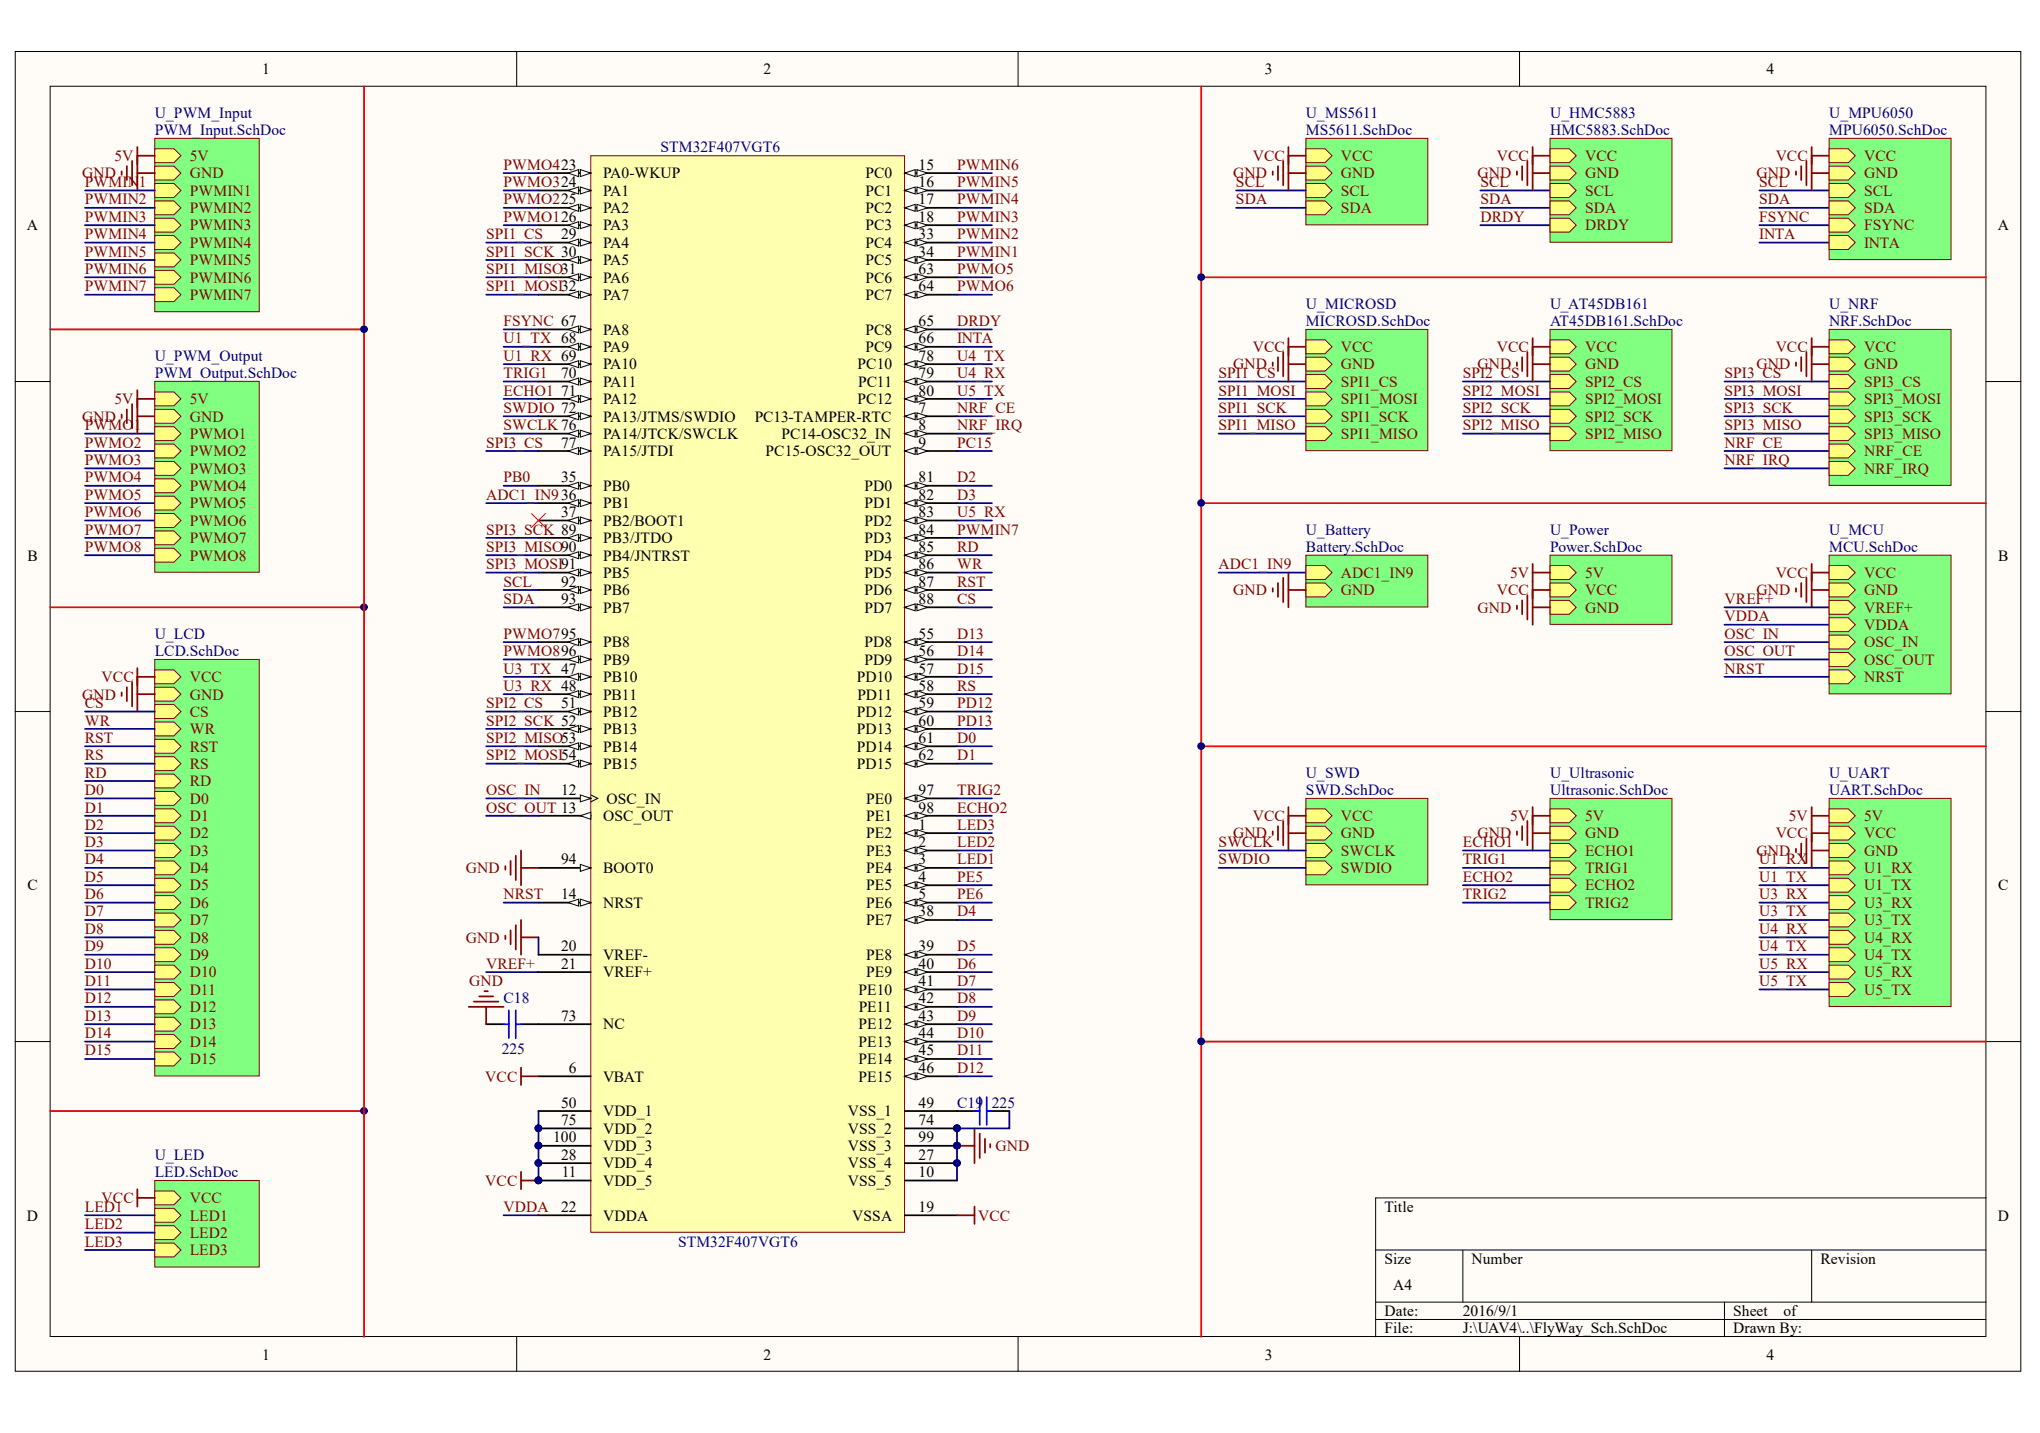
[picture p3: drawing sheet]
<svg xmlns="http://www.w3.org/2000/svg" width="288mm" height="202mm" viewBox="0 0 288 202" stroke-linecap="round" stroke-linejoin="round" font-family="sans-serif">
<defs><g id="words">
<g font-size="2.2">
<text x="37" y="10.5">1</text>
<text x="107.7" y="10.5">2</text>
<text x="178.5" y="10.5">3</text>
<text x="249.3" y="10.5">4</text>
<text x="129.6" y="23.9">15</text>
<text x="85.1" y="25.2">PA0-WKUP</text>
<text x="85.1" y="27.6">PA1</text>
<text x="122.1" y="25.2">PC0</text>
<text x="122.1" y="27.6">PC1</text>
<text x="129.6" y="26.4">16</text>
<text x="129.6" y="28.8">17</text>
<text x="3.8" y="32.5">A</text>
<text x="79.2" y="33.7">29</text>
<text x="85.1" y="30.1">PA2</text>
<text x="85.1" y="32.5">PA3</text>
<text x="85.1" y="34.9">PA4</text>
<text x="122.1" y="30.1">PC2</text>
<text x="122.1" y="32.5">PC3</text>
<text x="122.1" y="34.9">PC4</text>
<text x="129.6" y="31.3">18</text>
<text x="129.6" y="33.7">33</text>
<text x="281.9" y="32.5">A</text>
<text x="85.1" y="37.4">PA5</text>
<text x="85.1" y="39.9">PA6</text>
<text x="122.1" y="37.4">PC5</text>
<text x="122.1" y="39.9">PC6</text>
<text x="129.6" y="36.2">34</text>
<text x="129.6" y="38.7">63</text>
<text x="129.6" y="41.1">64</text>
<text x="85.1" y="42.3">PA7</text>
<text x="85.1" y="47.2">PA8</text>
<text x="122.1" y="42.3">PC7</text>
<text x="122.1" y="47.2">PC8</text>
<text x="129.6" y="46">65</text>
<text x="79.2" y="53.3">70</text>
<text x="85.1" y="49.7">PA9</text>
<text x="85.1" y="52.1">PA10</text>
<text x="121" y="52.1">PC10</text>
<text x="122.1" y="49.7">PC9</text>
<text x="129.6" y="48.4">66</text>
<text x="129.6" y="50.9">78</text>
<text x="129.6" y="53.3">79</text>
<text x="79.2" y="55.8">71</text>
<text x="85.1" y="54.5">PA11</text>
<text x="85.1" y="57">PA12</text>
<text x="85.1" y="59.5">PA13/JTMS/SWDIO</text>
<text x="106.5" y="59.5">PC13-TAMPER-RTC</text>
<text x="121" y="57">PC12</text>
<text x="121.1" y="54.5">PC11</text>
<text x="129.6" y="55.8">80</text>
<text x="129.6" y="58.3">7</text>
<text x="79.2" y="63.1">77</text>
<text x="85.1" y="61.9">PA14/JTCK/SWCLK</text>
<text x="85.1" y="64.4">PA15/JTDI</text>
<text x="108" y="64.4">PC15-OSC32_OUT</text>
<text x="110.3" y="61.9">PC14-OSC32_IN</text>
<text x="129.6" y="60.7">8</text>
<text x="129.6" y="63.1">9</text>
<text x="79.2" y="68">35</text>
<text x="85.1" y="69.3">PB0</text>
<text x="85.1" y="71.7">PB1</text>
<text x="122" y="69.3">PD0</text>
<text x="122" y="71.7">PD1</text>
<text x="129.6" y="68">81</text>
<text x="129.6" y="70.5">82</text>
<text x="79.2" y="72.9">37</text>
<text x="85.1" y="74.1">PB2/BOOT1</text>
<text x="85.1" y="76.6">PB3/JTDO</text>
<text x="122" y="74.1">PD2</text>
<text x="122" y="76.6">PD3</text>
<text x="129.6" y="72.9">83</text>
<text x="129.6" y="75.4">84</text>
<text x="129.6" y="77.9">85</text>
<text x="3.9" y="79.1">B</text>
<text x="79.2" y="82.7">92</text>
<text x="85.1" y="79.1">PB4/JNTRST</text>
<text x="85.1" y="81.5">PB5</text>
<text x="85.1" y="84">PB6</text>
<text x="122" y="79.1">PD4</text>
<text x="122" y="81.5">PD5</text>
<text x="122" y="84">PD6</text>
<text x="129.6" y="80.3">86</text>
<text x="129.6" y="82.7">87</text>
<text x="282" y="79.1">B</text>
<text x="79.2" y="85.2">93</text>
<text x="85.1" y="86.4">PB7</text>
<text x="122" y="86.4">PD7</text>
<text x="129.6" y="85.2">88</text>
<text x="85.1" y="91.3">PB8</text>
<text x="85.1" y="93.8">PB9</text>
<text x="122" y="91.3">PD8</text>
<text x="122" y="93.8">PD9</text>
<text x="129.6" y="90.1">55</text>
<text x="129.6" y="92.5">56</text>
<text x="129.6" y="95">57</text>
<text x="79.2" y="99.9">51</text>
<text x="85.1" y="96.2">PB10</text>
<text x="85.1" y="98.7">PB11</text>
<text x="85.1" y="101.1">PB12</text>
<text x="120.9" y="96.2">PD10</text>
<text x="120.9" y="101.1">PD12</text>
<text x="121" y="98.7">PD11</text>
<text x="129.6" y="97.5">58</text>
<text x="129.6" y="99.9">59</text>
<text x="85.1" y="103.6">PB13</text>
<text x="85.1" y="106">PB14</text>
<text x="120.9" y="103.6">PD13</text>
<text x="120.9" y="106">PD14</text>
<text x="129.6" y="102.3">60</text>
<text x="129.6" y="104.8">61</text>
<text x="129.6" y="107.2">62</text>
<text x="79.2" y="112.1">12</text>
<text x="85.1" y="108.5">PB15</text>
<text x="85.6" y="113.4">OSC_IN</text>
<text x="120.9" y="108.5">PD15</text>
<text x="122.2" y="113.4">PE0</text>
<text x="129.6" y="112.1">97</text>
<text x="85.1" y="115.8">OSC_OUT</text>
<text x="122.2" y="115.8">PE1</text>
<text x="122.2" y="118.3">PE2</text>
<text x="129.6" y="114.6">98</text>
<text x="129.6" y="117.1">1</text>
<text x="129.6" y="119.5">2</text>
<text x="3.9" y="125.6">C</text>
<text x="79.2" y="121.9">94</text>
<text x="85.1" y="123.2">BOOT0</text>
<text x="122.2" y="120.7">PE3</text>
<text x="122.2" y="123.2">PE4</text>
<text x="122.2" y="125.6">PE5</text>
<text x="129.6" y="121.9">3</text>
<text x="129.6" y="124.4">4</text>
<text x="282" y="125.6">C</text>
<text x="79.2" y="126.8">14</text>
<text x="85.1" y="128.1">NRST</text>
<text x="122.2" y="128.1">PE6</text>
<text x="122.2" y="130.5">PE7</text>
<text x="129.6" y="126.8">5</text>
<text x="129.6" y="129.3">38</text>
<text x="79.2" y="134.2">20</text>
<text x="79.2" y="136.7">21</text>
<text x="85.1" y="135.4">VREF-</text>
<text x="85.1" y="137.9">VREF+</text>
<text x="122.2" y="135.4">PE8</text>
<text x="122.2" y="137.9">PE9</text>
<text x="129.6" y="134.2">39</text>
<text x="129.6" y="136.7">40</text>
<text x="79.2" y="144">73</text>
<text x="121.2" y="140.3">PE10</text>
<text x="121.2" y="142.8">PE11</text>
<text x="129.6" y="139.1">41</text>
<text x="129.6" y="141.5">42</text>
<text x="129.6" y="144">43</text>
<text x="85.1" y="145.2">NC</text>
<text x="121.2" y="145.2">PE12</text>
<text x="121.2" y="147.7">PE13</text>
<text x="129.6" y="146.4">44</text>
<text x="129.6" y="148.9">45</text>
<text x="80.3" y="151.3">6</text>
<text x="85.1" y="152.6">VBAT</text>
<text x="121.2" y="150.1">PE14</text>
<text x="121.2" y="152.6">PE15</text>
<text x="129.6" y="151.3">46</text>
<text x="78.1" y="161.1">100</text>
<text x="79.2" y="156.3">50</text>
<text x="79.2" y="158.7">75</text>
<text x="85.1" y="157.5">VDD_1</text>
<text x="85.1" y="159.9">VDD_2</text>
<text x="119.6" y="157.5">VSS_1</text>
<text x="119.6" y="159.9">VSS_2</text>
<text x="129.6" y="156.3">49</text>
<text x="129.6" y="158.7">74</text>
<text x="129.6" y="161.1">99</text>
<text x="79.2" y="163.6">28</text>
<text x="79.3" y="166">11</text>
<text x="85.1" y="162.4">VDD_3</text>
<text x="85.1" y="164.8">VDD_4</text>
<text x="85.1" y="167.3">VDD_5</text>
<text x="119.6" y="162.4">VSS_3</text>
<text x="119.6" y="164.8">VSS_4</text>
<text x="119.6" y="167.3">VSS_5</text>
<text x="129.6" y="163.6">27</text>
<text x="129.6" y="166">10</text>
<text x="3.8" y="172.2">D</text>
<text x="79.2" y="171">22</text>
<text x="85.1" y="172.2">VDDA</text>
<text x="120.3" y="172.2">VSSA</text>
<text x="129.6" y="171">19</text>
<text x="195.4" y="171">Title</text>
<text x="281.9" y="172.2">D</text>
<text x="195.4" y="178.3">Size</text>
<text x="207.6" y="178.3">Number</text>
<text x="256.9" y="178.3">Revision</text>
<text x="195.4" y="185.6">Date:</text>
<text x="196.6" y="182">A4</text>
<text x="206.4" y="185.6">2016/9/1</text>
<text x="244.6" y="185.6">Sheet</text>
<text x="251.7" y="185.6">of</text>
<text x="37" y="191.8">1</text>
<text x="107.7" y="191.8">2</text>
<text x="178.5" y="191.8">3</text>
<text x="195.4" y="188.1">File:</text>
<text x="206.4" y="188.1">J:\UAV4\..\FlyWay_Sch.SchDoc</text>
<text x="244.6" y="188.1">Drawn By:</text>
<text x="249.3" y="191.8">4</text>
</g>
<g font-size="2.2" fill="#000080">
<text x="21.8" y="16.6">U_PWM_Input</text>
<text x="184.3" y="16.6">U_MS5611</text>
<text x="218.7" y="16.6">U_HMC5883</text>
<text x="258.1" y="16.6">U_MPU6050</text>
<text x="21.8" y="19.1">PWM_Input.SchDoc</text>
<text x="93.2" y="21.5">STM32F407VGT6</text>
<text x="184.3" y="19.1">MS5611.SchDoc</text>
<text x="218.7" y="19.1">HMC5883.SchDoc</text>
<text x="258.1" y="19.1">MPU6050.SchDoc</text>
<text x="184.3" y="43.5">U_MICROSD</text>
<text x="184.3" y="46">MICROSD.SchDoc</text>
<text x="218.7" y="43.5">U_AT45DB161</text>
<text x="218.7" y="46">AT45DB161.SchDoc</text>
<text x="258.1" y="43.5">U_NRF</text>
<text x="258.1" y="46">NRF.SchDoc</text>
<text x="21.8" y="50.9">U_PWM_Output</text>
<text x="21.8" y="53.3">PWM_Output.SchDoc</text>
<text x="184.3" y="75.4">U_Battery</text>
<text x="184.3" y="77.9">Battery.SchDoc</text>
<text x="218.7" y="75.4">U_Power</text>
<text x="218.7" y="77.9">Power.SchDoc</text>
<text x="258.1" y="75.4">U_MCU</text>
<text x="258.1" y="77.9">MCU.SchDoc</text>
<text x="21.8" y="90.1">U_LCD</text>
<text x="21.8" y="92.5">LCD.SchDoc</text>
<text x="184.3" y="109.7">U_SWD</text>
<text x="184.3" y="112.1">SWD.SchDoc</text>
<text x="218.7" y="109.7">U_Ultrasonic</text>
<text x="218.7" y="112.1">Ultrasonic.SchDoc</text>
<text x="258.1" y="109.7">U_UART</text>
<text x="258.1" y="112.1">UART.SchDoc</text>
<text x="71.1" y="141.5">C18</text>
<text x="70.8" y="148.7">225</text>
<text x="135.1" y="156.3">C19</text>
<text x="140" y="156.3">225</text>
<text x="21.8" y="163.6">U_LED</text>
<text x="21.8" y="166">LED.SchDoc</text>
<text x="95.7" y="175.9">STM32F407VGT6</text>
</g>
<g font-size="2.2" fill="#800000">
<text x="16.2" y="22.7">5V</text>
<text x="26.8" y="22.7">5V</text>
<text x="71.1" y="23.9">PWMO423</text>
<text x="135.1" y="23.9">PWMIN6</text>
<text x="176.8" y="22.7">VCC</text>
<text x="189.2" y="22.7">VCC</text>
<text x="211.2" y="22.7">VCC</text>
<text x="223.7" y="22.7">VCC</text>
<text x="250.6" y="22.7">VCC</text>
<text x="263" y="22.7">VCC</text>
<text x="11.6" y="25.2">GND</text>
<text x="12" y="26.4">PWMIN1</text>
<text x="12" y="28.8">PWMIN2</text>
<text x="26.8" y="25.2">GND</text>
<text x="26.8" y="27.6">PWMIN1</text>
<text x="71.1" y="26.4">PWMO324</text>
<text x="71.1" y="28.8">PWMO225</text>
<text x="135.1" y="26.4">PWMIN5</text>
<text x="135.1" y="28.8">PWMIN4</text>
<text x="174" y="25.2">GND</text>
<text x="174.4" y="26.4">SCL</text>
<text x="174.4" y="28.8">SDA</text>
<text x="189.2" y="25.2">GND</text>
<text x="189.2" y="27.6">SCL</text>
<text x="208.5" y="25.2">GND</text>
<text x="208.9" y="26.4">SCL</text>
<text x="208.9" y="28.8">SDA</text>
<text x="223.7" y="25.2">GND</text>
<text x="223.7" y="27.6">SCL</text>
<text x="247.9" y="25.2">GND</text>
<text x="248.2" y="26.4">SCL</text>
<text x="248.2" y="28.8">SDA</text>
<text x="263" y="25.2">GND</text>
<text x="263" y="27.6">SCL</text>
<text x="12" y="31.3">PWMIN3</text>
<text x="12" y="33.7">PWMIN4</text>
<text x="26.8" y="30.1">PWMIN2</text>
<text x="26.8" y="32.5">PWMIN3</text>
<text x="26.8" y="34.9">PWMIN4</text>
<text x="68.6" y="33.7">SPI1_CS</text>
<text x="71.1" y="31.3">PWMO126</text>
<text x="135.1" y="31.3">PWMIN3</text>
<text x="135.1" y="33.7">PWMIN2</text>
<text x="189.2" y="30.1">SDA</text>
<text x="208.9" y="31.3">DRDY</text>
<text x="223.7" y="30.1">SDA</text>
<text x="223.7" y="32.5">DRDY</text>
<text x="248.2" y="31.3">FSYNC</text>
<text x="248.2" y="33.7">INTA</text>
<text x="263" y="30.1">SDA</text>
<text x="263" y="32.5">FSYNC</text>
<text x="263" y="34.9">INTA</text>
<text x="12" y="36.2">PWMIN5</text>
<text x="12" y="38.7">PWMIN6</text>
<text x="12" y="41.1">PWMIN7</text>
<text x="26.8" y="37.4">PWMIN5</text>
<text x="26.8" y="39.9">PWMIN6</text>
<text x="68.6" y="36.2">SPI1_SCK 30</text>
<text x="68.6" y="38.7">SPI1_MISO31</text>
<text x="68.6" y="41.1">SPI1_MOSI32</text>
<text x="135.1" y="36.2">PWMIN1</text>
<text x="135.1" y="38.7">PWMO5</text>
<text x="135.1" y="41.1">PWMO6</text>
<text x="26.8" y="42.3">PWMIN7</text>
<text x="71.1" y="46">FSYNC 67</text>
<text x="135.1" y="46">DRDY</text>
<text x="71.1" y="48.4">U1_TX 68</text>
<text x="71.1" y="50.9">U1_RX 69</text>
<text x="71.1" y="53.3">TRIG1</text>
<text x="135.1" y="48.4">INTA</text>
<text x="135.1" y="50.9">U4_TX</text>
<text x="135.1" y="53.3">U4_RX</text>
<text x="172" y="53.3">SPI1_CS</text>
<text x="174" y="52.1">GND</text>
<text x="176.8" y="49.7">VCC</text>
<text x="189.2" y="49.7">VCC</text>
<text x="189.2" y="52.1">GND</text>
<text x="206.4" y="53.3">SPI2_CS</text>
<text x="208.5" y="52.1">GND</text>
<text x="211.2" y="49.7">VCC</text>
<text x="223.7" y="49.7">VCC</text>
<text x="223.7" y="52.1">GND</text>
<text x="243.4" y="53.3">SPI3_CS</text>
<text x="247.9" y="52.1">GND</text>
<text x="250.6" y="49.7">VCC</text>
<text x="263" y="49.7">VCC</text>
<text x="263" y="52.1">GND</text>
<text x="11.6" y="59.5">GND</text>
<text x="16.2" y="57">5V</text>
<text x="26.8" y="57">5V</text>
<text x="26.8" y="59.5">GND</text>
<text x="71.1" y="55.8">ECHO1</text>
<text x="71.1" y="58.3">SWDIO 72</text>
<text x="135.1" y="55.8">U5_TX</text>
<text x="135.1" y="58.3">NRF_CE</text>
<text x="172" y="55.8">SPI1_MOSI</text>
<text x="172" y="58.3">SPI1_SCK</text>
<text x="189.2" y="54.5">SPI1_CS</text>
<text x="189.2" y="57">SPI1_MOSI</text>
<text x="189.2" y="59.5">SPI1_SCK</text>
<text x="206.4" y="55.8">SPI2_MOSI</text>
<text x="206.4" y="58.3">SPI2_SCK</text>
<text x="223.7" y="54.5">SPI2_CS</text>
<text x="223.7" y="57">SPI2_MOSI</text>
<text x="223.7" y="59.5">SPI2_SCK</text>
<text x="243.4" y="55.8">SPI3_MOSI</text>
<text x="243.4" y="58.3">SPI3_SCK</text>
<text x="263" y="54.5">SPI3_CS</text>
<text x="263" y="57">SPI3_MOSI</text>
<text x="263" y="59.5">SPI3_SCK</text>
<text x="12" y="60.7">PWMO1</text>
<text x="12" y="63.1">PWMO2</text>
<text x="12" y="65.6">PWMO3</text>
<text x="26.8" y="61.9">PWMO1</text>
<text x="26.8" y="64.4">PWMO2</text>
<text x="68.6" y="63.1">SPI3_CS</text>
<text x="71.1" y="60.7">SWCLK 76</text>
<text x="135.1" y="60.7">NRF_IRQ</text>
<text x="135.1" y="63.1">PC15</text>
<text x="172" y="60.7">SPI1_MISO</text>
<text x="189.2" y="61.9">SPI1_MISO</text>
<text x="206.4" y="60.7">SPI2_MISO</text>
<text x="223.7" y="61.9">SPI2_MISO</text>
<text x="243.4" y="60.7">SPI3_MISO</text>
<text x="243.4" y="63.1">NRF_CE</text>
<text x="243.4" y="65.6">NRF_IRQ</text>
<text x="263" y="61.9">SPI3_MISO</text>
<text x="263" y="64.4">NRF_CE</text>
<text x="12" y="68">PWMO4</text>
<text x="12" y="70.5">PWMO5</text>
<text x="26.8" y="66.8">PWMO3</text>
<text x="26.8" y="69.3">PWMO4</text>
<text x="26.8" y="71.7">PWMO5</text>
<text x="68.6" y="70.5">ADC1_IN936</text>
<text x="71.1" y="68">PB0</text>
<text x="135.1" y="70.5">D3</text>
<text x="135.1" y="68">D2</text>
<text x="263" y="66.8">NRF_IRQ</text>
<text x="12" y="72.9">PWMO6</text>
<text x="12" y="75.4">PWMO7</text>
<text x="12" y="77.9">PWMO8</text>
<text x="26.8" y="74.1">PWMO6</text>
<text x="26.8" y="76.6">PWMO7</text>
<text x="68.6" y="75.4">SPI3_SCK 89</text>
<text x="68.6" y="77.9">SPI3_MISO90</text>
<text x="135.1" y="77.9">RD</text>
<text x="135.1" y="75.4">PWMIN7</text>
<text x="135.1" y="72.9">U5_RX</text>
<text x="26.8" y="79.1">PWMO8</text>
<text x="68.6" y="80.3">SPI3_MOSI91</text>
<text x="71.1" y="82.7">SCL</text>
<text x="135.1" y="82.7">RST</text>
<text x="135.1" y="80.3">WR</text>
<text x="172" y="80.3">ADC1_IN9</text>
<text x="174" y="84">GND</text>
<text x="189.2" y="81.5">ADC1_IN9</text>
<text x="189.2" y="84">GND</text>
<text x="211.2" y="84">VCC</text>
<text x="213.1" y="81.5">5V</text>
<text x="223.7" y="81.5">5V</text>
<text x="223.7" y="84">VCC</text>
<text x="247.9" y="84">GND</text>
<text x="250.6" y="81.5">VCC</text>
<text x="263" y="81.5">VCC</text>
<text x="263" y="84">GND</text>
<text x="71.1" y="85.2">SDA</text>
<text x="135.1" y="85.2">CS</text>
<text x="208.5" y="86.4">GND</text>
<text x="223.7" y="86.4">GND</text>
<text x="243.4" y="85.2">VREF+</text>
<text x="243.4" y="87.6">VDDA</text>
<text x="263" y="86.4">VREF+</text>
<text x="263" y="88.9">VDDA</text>
<text x="71.1" y="90.1">PWMO795</text>
<text x="71.1" y="95">U3_TX 47</text>
<text x="71.1" y="92.5">PWMO896</text>
<text x="135.1" y="95">D15</text>
<text x="135.1" y="92.5">D14</text>
<text x="135.1" y="90.1">D13</text>
<text x="243.4" y="90.1">OSC_IN</text>
<text x="243.4" y="92.5">OSC_OUT</text>
<text x="243.4" y="95">NRST</text>
<text x="263" y="91.3">OSC_IN</text>
<text x="263" y="93.8">OSC_OUT</text>
<text x="11.6" y="98.7">GND</text>
<text x="12" y="99.9">CS</text>
<text x="14.3" y="96.2">VCC</text>
<text x="26.8" y="96.2">VCC</text>
<text x="26.8" y="98.7">GND</text>
<text x="26.8" y="101.1">CS</text>
<text x="68.6" y="99.9">SPI2_CS</text>
<text x="71.1" y="97.5">U3_RX 48</text>
<text x="135.1" y="99.9">PD12</text>
<text x="135.1" y="97.5">RS</text>
<text x="263" y="96.2">NRST</text>
<text x="12" y="102.3">WR</text>
<text x="12" y="104.8">RST</text>
<text x="12" y="107.2">RS</text>
<text x="26.8" y="103.6">WR</text>
<text x="26.8" y="106">RST</text>
<text x="68.6" y="107.2">SPI2_MOSI54</text>
<text x="68.6" y="104.8">SPI2_MISO53</text>
<text x="68.6" y="102.3">SPI2_SCK 52</text>
<text x="135.1" y="107.2">D1</text>
<text x="135.1" y="104.8">D0</text>
<text x="135.1" y="102.3">PD13</text>
<text x="12" y="109.7">RD</text>
<text x="12" y="112.1">D0</text>
<text x="26.8" y="108.5">RS</text>
<text x="26.8" y="110.9">RD</text>
<text x="26.8" y="113.4">D0</text>
<text x="68.6" y="112.1">OSC_IN</text>
<text x="135.1" y="112.1">TRIG2</text>
<text x="12" y="114.6">D1</text>
<text x="12" y="117.1">D2</text>
<text x="12" y="119.5">D3</text>
<text x="26.8" y="115.8">D1</text>
<text x="26.8" y="118.3">D2</text>
<text x="68.6" y="114.6">OSC_OUT 13</text>
<text x="135.1" y="119.5">LED2</text>
<text x="135.1" y="117.1">LED3</text>
<text x="135.1" y="114.6">ECHO2</text>
<text x="172" y="119.5">SWCLK</text>
<text x="174" y="118.3">GND</text>
<text x="176.8" y="115.8">VCC</text>
<text x="189.2" y="115.8">VCC</text>
<text x="189.2" y="118.3">GND</text>
<text x="206.4" y="119.5">ECHO1</text>
<text x="208.5" y="118.3">GND</text>
<text x="213.1" y="115.8">5V</text>
<text x="223.7" y="115.8">5V</text>
<text x="223.7" y="118.3">GND</text>
<text x="250.6" y="118.3">VCC</text>
<text x="252.4" y="115.8">5V</text>
<text x="263" y="115.8">5V</text>
<text x="263" y="118.3">VCC</text>
<text x="12" y="121.9">D4</text>
<text x="12" y="124.4">D5</text>
<text x="26.8" y="120.7">D3</text>
<text x="26.8" y="123.2">D4</text>
<text x="26.8" y="125.6">D5</text>
<text x="65.7" y="123.2">GND</text>
<text x="135.1" y="124.4">PE5</text>
<text x="135.1" y="121.9">LED1</text>
<text x="172" y="121.9">SWDIO</text>
<text x="189.2" y="120.7">SWCLK</text>
<text x="189.2" y="123.2">SWDIO</text>
<text x="206.4" y="121.9">TRIG1</text>
<text x="206.4" y="124.4">ECHO2</text>
<text x="223.7" y="120.7">ECHO1</text>
<text x="223.7" y="123.2">TRIG1</text>
<text x="223.7" y="125.6">ECHO2</text>
<text x="247.9" y="120.7">GND</text>
<text x="248.2" y="121.9">U1_RX</text>
<text x="248.2" y="124.4">U1_TX</text>
<text x="263" y="120.7">GND</text>
<text x="263" y="123.2">U1_RX</text>
<text x="263" y="125.6">U1_TX</text>
<text x="12" y="126.8">D6</text>
<text x="12" y="129.3">D7</text>
<text x="12" y="131.7">D8</text>
<text x="26.8" y="128.1">D6</text>
<text x="26.8" y="130.5">D7</text>
<text x="71.1" y="126.8">NRST</text>
<text x="135.1" y="129.3">D4</text>
<text x="135.1" y="126.8">PE6</text>
<text x="206.4" y="126.8">TRIG2</text>
<text x="223.7" y="128.1">TRIG2</text>
<text x="248.2" y="126.8">U3_RX</text>
<text x="248.2" y="129.3">U3_TX</text>
<text x="248.2" y="131.7">U4_RX</text>
<text x="263" y="128.1">U3_RX</text>
<text x="263" y="130.5">U3_TX</text>
<text x="12" y="134.2">D9</text>
<text x="12" y="136.7">D10</text>
<text x="26.8" y="133">D8</text>
<text x="26.8" y="135.4">D9</text>
<text x="26.8" y="137.9">D10</text>
<text x="65.7" y="133">GND</text>
<text x="68.6" y="136.7">VREF+</text>
<text x="135.1" y="136.7">D6</text>
<text x="135.1" y="134.2">D5</text>
<text x="248.2" y="134.2">U4_TX</text>
<text x="248.2" y="136.7">U5_RX</text>
<text x="263" y="133">U4_RX</text>
<text x="263" y="135.4">U4_TX</text>
<text x="263" y="137.9">U5_RX</text>
<text x="12" y="139.1">D11</text>
<text x="12" y="141.5">D12</text>
<text x="12" y="144">D13</text>
<text x="26.8" y="140.3">D11</text>
<text x="26.8" y="142.8">D12</text>
<text x="66.2" y="139.1">GND</text>
<text x="135.1" y="144">D9</text>
<text x="135.1" y="141.5">D8</text>
<text x="135.1" y="139.1">D7</text>
<text x="248.2" y="139.1">U5_TX</text>
<text x="263" y="140.3">U5_TX</text>
<text x="12" y="146.4">D14</text>
<text x="12" y="148.9">D15</text>
<text x="26.8" y="145.2">D13</text>
<text x="26.8" y="147.7">D14</text>
<text x="135.1" y="148.9">D11</text>
<text x="135.1" y="146.4">D10</text>
<text x="26.8" y="150.1">D15</text>
<text x="68.5" y="152.6">VCC</text>
<text x="135.1" y="151.3">D12</text>
<text x="68.5" y="167.3">VCC</text>
<text x="140.5" y="162.4">GND</text>
<text x="12" y="171">LED1</text>
<text x="12" y="173.4">LED2</text>
<text x="14.3" y="169.7">VCC</text>
<text x="26.8" y="169.7">VCC</text>
<text x="26.8" y="172.2">LED1</text>
<text x="71.1" y="171">VDDA</text>
<text x="138" y="172.2">VCC</text>
<text x="12" y="175.9">LED3</text>
<text x="26.8" y="174.6">LED2</text>
<text x="26.8" y="177.1">LED3</text>
</g>
</g></defs>
<g fill="#fffcf8" stroke="#000" stroke-width=".14">
<path d="M2.2 7.3h283v186.1h-283z"/>
<path d="M7.1 12.2h273.1v176.3h-273.1z"/>
</g>
<g fill="none" stroke="#000" stroke-width=".14">
<path d="M72.9 7.3v4.9M143.7 7.3v4.9M214.4 7.3v4.9M2.2 53.8h4.9M280.3 53.8h4.9M2.2 100.4h4.9M280.3 100.4h4.9M2.2 146.9h4.9M280.3 146.9h4.9M194.1 176.3h86.2M206.4 176.3v7.4M255.6 176.3v7.4"/>
<path d="M280.3 169h-86.2v19.6M72.9 188.6v4.9M143.7 188.6v4.9M194.1 183.7h86.2M194.1 186.1h86.2M214.4 188.6v4.9M243.3 183.7v4.9"/>
</g>
<path d="M83.4 22h44.2v151.8h-44.2z" fill="#ffffb0" stroke="#800000" stroke-width=".14"/>
<path d="M76 122.4h7.4" fill="none" stroke="#000" stroke-width=".25"/>
<path d="M81.9 121.9l1.5 .5-1.5 .5z" fill="#fffcf8" stroke="#000" stroke-width=".14"/>
<path d="M76 127.3h7.4M76 144.5h7.4" fill="none" stroke="#000" stroke-width=".25"/>
<g fill="#fffcf8" stroke="#000" stroke-width=".14">
<path d="M81.9 126.8l1.5 .5-1.5 .5z"/>
<path d="M80.2 127.3l1.4-.5v1z"/>
</g>
<path d="M76 112.6h7.4" fill="none" stroke="#000" stroke-width=".25"/>
<path d="M83.4 112.1l1 .5-1 .5" fill="none" stroke="#000" stroke-width=".14"/>
<path d="M81.9 112.1l1.5 .5-1.5 .5z" fill="#fffcf8" stroke="#000" stroke-width=".14"/>
<path d="M76 115.1h7.4" fill="none" stroke="#000" stroke-width=".25"/>
<path d="M81.9 115.1l1.5-.5v1z" fill="#fffcf8" stroke="#000" stroke-width=".14"/>
<path d="M76 24.4h7.4" fill="none" stroke="#000" stroke-width=".25"/>
<g fill="#fffcf8" stroke="#000" stroke-width=".14">
<path d="M81.9 23.9l1.5 .5-1.5 .5z"/>
<path d="M80.2 24.4l1.4-.5v1z"/>
</g>
<path d="M76 26.9h7.4" fill="none" stroke="#000" stroke-width=".25"/>
<g fill="#fffcf8" stroke="#000" stroke-width=".14">
<path d="M81.9 26.4l1.5 .5-1.5 .5z"/>
<path d="M80.2 26.9l1.4-.5v1z"/>
</g>
<path d="M76 29.3h7.4" fill="none" stroke="#000" stroke-width=".25"/>
<g fill="#fffcf8" stroke="#000" stroke-width=".14">
<path d="M81.9 28.8l1.5 .5-1.5 .5z"/>
<path d="M80.2 29.3l1.4-.5v1z"/>
</g>
<path d="M76 31.8h7.4" fill="none" stroke="#000" stroke-width=".25"/>
<g fill="#fffcf8" stroke="#000" stroke-width=".14">
<path d="M81.9 31.3l1.5 .5-1.5 .5z"/>
<path d="M80.2 31.8l1.4-.5v1z"/>
</g>
<path d="M76 34.2h7.4" fill="none" stroke="#000" stroke-width=".25"/>
<g fill="#fffcf8" stroke="#000" stroke-width=".14">
<path d="M81.9 33.7l1.5 .5-1.5 .5z"/>
<path d="M80.2 34.2l1.4-.5v1z"/>
</g>
<path d="M76 36.7h7.4" fill="none" stroke="#000" stroke-width=".25"/>
<g fill="#fffcf8" stroke="#000" stroke-width=".14">
<path d="M81.9 36.2l1.5 .5-1.5 .5z"/>
<path d="M80.2 36.7l1.4-.5v1z"/>
</g>
<path d="M76 39.1h7.4" fill="none" stroke="#000" stroke-width=".25"/>
<g fill="#fffcf8" stroke="#000" stroke-width=".14">
<path d="M81.9 38.6l1.5 .5-1.5 .5z"/>
<path d="M80.2 39.1l1.4-.5v1z"/>
</g>
<path d="M76 41.6h7.4" fill="none" stroke="#000" stroke-width=".25"/>
<g fill="#fffcf8" stroke="#000" stroke-width=".14">
<path d="M81.9 41.1l1.5 .5-1.5 .5z"/>
<path d="M80.2 41.6l1.4-.5v1z"/>
</g>
<path d="M76 46.5h7.4" fill="none" stroke="#000" stroke-width=".25"/>
<g fill="#fffcf8" stroke="#000" stroke-width=".14">
<path d="M81.9 46l1.5 .5-1.5 .5z"/>
<path d="M80.2 46.5l1.4-.5v1z"/>
</g>
<path d="M76 48.9h7.4" fill="none" stroke="#000" stroke-width=".25"/>
<g fill="#fffcf8" stroke="#000" stroke-width=".14">
<path d="M81.9 48.4l1.5 .5-1.5 .5z"/>
<path d="M80.2 48.9l1.4-.5v1z"/>
</g>
<path d="M76 51.4h7.4" fill="none" stroke="#000" stroke-width=".25"/>
<g fill="#fffcf8" stroke="#000" stroke-width=".14">
<path d="M81.9 50.9l1.5 .5-1.5 .5z"/>
<path d="M80.2 51.4l1.4-.5v1z"/>
</g>
<path d="M76 53.8h7.4" fill="none" stroke="#000" stroke-width=".25"/>
<g fill="#fffcf8" stroke="#000" stroke-width=".14">
<path d="M81.9 53.3l1.5 .5-1.5 .5z"/>
<path d="M80.2 53.8l1.4-.5v1z"/>
</g>
<path d="M76 56.3h7.4" fill="none" stroke="#000" stroke-width=".25"/>
<g fill="#fffcf8" stroke="#000" stroke-width=".14">
<path d="M81.9 55.8l1.5 .5-1.5 .5z"/>
<path d="M80.2 56.3l1.4-.5v1z"/>
</g>
<path d="M76 58.7h7.4" fill="none" stroke="#000" stroke-width=".25"/>
<g fill="#fffcf8" stroke="#000" stroke-width=".14">
<path d="M81.9 58.2l1.5 .5-1.5 .5z"/>
<path d="M80.2 58.7l1.4-.5v1z"/>
</g>
<path d="M76 61.2h7.4" fill="none" stroke="#000" stroke-width=".25"/>
<g fill="#fffcf8" stroke="#000" stroke-width=".14">
<path d="M81.9 60.7l1.5 .5-1.5 .5z"/>
<path d="M80.2 61.2l1.4-.5v1z"/>
</g>
<path d="M76 63.6h7.4" fill="none" stroke="#000" stroke-width=".25"/>
<g fill="#fffcf8" stroke="#000" stroke-width=".14">
<path d="M81.9 63.1l1.5 .5-1.5 .5z"/>
<path d="M80.2 63.6l1.4-.5v1z"/>
</g>
<path d="M76 68.5h7.4" fill="none" stroke="#000" stroke-width=".25"/>
<g fill="#fffcf8" stroke="#000" stroke-width=".14">
<path d="M81.9 68l1.5 .5-1.5 .5z"/>
<path d="M80.2 68.5l1.4-.5v1z"/>
</g>
<path d="M76 71h7.4" fill="none" stroke="#000" stroke-width=".25"/>
<g fill="#fffcf8" stroke="#000" stroke-width=".14">
<path d="M81.9 70.5l1.5 .5-1.5 .5z"/>
<path d="M80.2 71l1.4-.5v1z"/>
</g>
<path d="M76 73.4h7.4" fill="none" stroke="#000" stroke-width=".25"/>
<g fill="#fffcf8" stroke="#000" stroke-width=".14">
<path d="M81.9 72.9l1.5 .5-1.5 .5z"/>
<path d="M80.2 73.4l1.4-.5v1z"/>
</g>
<path d="M76 75.9h7.4" fill="none" stroke="#000" stroke-width=".25"/>
<g fill="#fffcf8" stroke="#000" stroke-width=".14">
<path d="M81.9 75.4l1.5 .5-1.5 .5z"/>
<path d="M80.2 75.9l1.4-.5v1z"/>
</g>
<path d="M76 78.3h7.4" fill="none" stroke="#000" stroke-width=".25"/>
<g fill="#fffcf8" stroke="#000" stroke-width=".14">
<path d="M81.9 77.8l1.5 .5-1.5 .5z"/>
<path d="M80.2 78.3l1.4-.5v1z"/>
</g>
<path d="M76 80.8h7.4" fill="none" stroke="#000" stroke-width=".25"/>
<g fill="#fffcf8" stroke="#000" stroke-width=".14">
<path d="M81.9 80.3l1.5 .5-1.5 .5z"/>
<path d="M80.2 80.8l1.4-.5v1z"/>
</g>
<path d="M76 83.2h7.4" fill="none" stroke="#000" stroke-width=".25"/>
<g fill="#fffcf8" stroke="#000" stroke-width=".14">
<path d="M81.9 82.7l1.5 .5-1.5 .5z"/>
<path d="M80.2 83.2l1.4-.5v1z"/>
</g>
<path d="M76 85.7h7.4" fill="none" stroke="#000" stroke-width=".25"/>
<g fill="#fffcf8" stroke="#000" stroke-width=".14">
<path d="M81.9 85.2l1.5 .5-1.5 .5z"/>
<path d="M80.2 85.7l1.4-.5v1z"/>
</g>
<path d="M76 90.6h7.4" fill="none" stroke="#000" stroke-width=".25"/>
<g fill="#fffcf8" stroke="#000" stroke-width=".14">
<path d="M81.9 90.1l1.5 .5-1.5 .5z"/>
<path d="M80.2 90.6l1.4-.5v1z"/>
</g>
<path d="M76 93h7.4" fill="none" stroke="#000" stroke-width=".25"/>
<g fill="#fffcf8" stroke="#000" stroke-width=".14">
<path d="M81.9 92.5l1.5 .5-1.5 .5z"/>
<path d="M80.2 93l1.4-.5v1z"/>
</g>
<path d="M76 95.5h7.4" fill="none" stroke="#000" stroke-width=".25"/>
<g fill="#fffcf8" stroke="#000" stroke-width=".14">
<path d="M81.9 95l1.5 .5-1.5 .5z"/>
<path d="M80.2 95.5l1.4-.5v1z"/>
</g>
<path d="M76 97.9h7.4" fill="none" stroke="#000" stroke-width=".25"/>
<g fill="#fffcf8" stroke="#000" stroke-width=".14">
<path d="M81.9 97.4l1.5 .5-1.5 .5z"/>
<path d="M80.2 97.9l1.4-.5v1z"/>
</g>
<path d="M76 100.4h7.4" fill="none" stroke="#000" stroke-width=".25"/>
<g fill="#fffcf8" stroke="#000" stroke-width=".14">
<path d="M81.9 99.9l1.5 .5-1.5 .5z"/>
<path d="M80.2 100.4l1.4-.5v1z"/>
</g>
<path d="M76 102.8h7.4" fill="none" stroke="#000" stroke-width=".25"/>
<g fill="#fffcf8" stroke="#000" stroke-width=".14">
<path d="M81.9 102.3l1.5 .5-1.5 .5z"/>
<path d="M80.2 102.8l1.4-.5v1z"/>
</g>
<path d="M76 105.3h7.4" fill="none" stroke="#000" stroke-width=".25"/>
<g fill="#fffcf8" stroke="#000" stroke-width=".14">
<path d="M81.9 104.8l1.5 .5-1.5 .5z"/>
<path d="M80.2 105.3l1.4-.5v1z"/>
</g>
<path d="M76 107.7h7.4" fill="none" stroke="#000" stroke-width=".25"/>
<g fill="#fffcf8" stroke="#000" stroke-width=".14">
<path d="M81.9 107.2l1.5 .5-1.5 .5z"/>
<path d="M80.2 107.7l1.4-.5v1z"/>
</g>
<path d="M127.7 24.4h7.4" fill="none" stroke="#000" stroke-width=".25"/>
<g fill="#fffcf8" stroke="#000" stroke-width=".14">
<path d="M127.7 24.4l1.4-.5v1z"/>
<path d="M129.4 23.9l1.5 .5-1.5 .5z"/>
</g>
<path d="M127.7 26.9h7.4" fill="none" stroke="#000" stroke-width=".25"/>
<g fill="#fffcf8" stroke="#000" stroke-width=".14">
<path d="M127.7 26.9l1.4-.5v1z"/>
<path d="M129.4 26.4l1.5 .5-1.5 .5z"/>
</g>
<path d="M127.7 29.3h7.4" fill="none" stroke="#000" stroke-width=".25"/>
<g fill="#fffcf8" stroke="#000" stroke-width=".14">
<path d="M127.7 29.3l1.4-.5v1z"/>
<path d="M129.4 28.8l1.5 .5-1.5 .5z"/>
</g>
<path d="M127.7 31.8h7.4" fill="none" stroke="#000" stroke-width=".25"/>
<g fill="#fffcf8" stroke="#000" stroke-width=".14">
<path d="M127.7 31.8l1.4-.5v1z"/>
<path d="M129.4 31.3l1.5 .5-1.5 .5z"/>
</g>
<path d="M127.7 34.2h7.4" fill="none" stroke="#000" stroke-width=".25"/>
<g fill="#fffcf8" stroke="#000" stroke-width=".14">
<path d="M127.7 34.2l1.4-.5v1z"/>
<path d="M129.4 33.7l1.5 .5-1.5 .5z"/>
</g>
<path d="M127.7 36.7h7.4" fill="none" stroke="#000" stroke-width=".25"/>
<g fill="#fffcf8" stroke="#000" stroke-width=".14">
<path d="M127.7 36.7l1.4-.5v1z"/>
<path d="M129.4 36.2l1.5 .5-1.5 .5z"/>
</g>
<path d="M127.7 39.1h7.4" fill="none" stroke="#000" stroke-width=".25"/>
<g fill="#fffcf8" stroke="#000" stroke-width=".14">
<path d="M127.7 39.1l1.4-.5v1z"/>
<path d="M129.4 38.6l1.5 .5-1.5 .5z"/>
</g>
<path d="M127.7 41.6h7.4" fill="none" stroke="#000" stroke-width=".25"/>
<g fill="#fffcf8" stroke="#000" stroke-width=".14">
<path d="M127.7 41.6l1.4-.5v1z"/>
<path d="M129.4 41.1l1.5 .5-1.5 .5z"/>
</g>
<path d="M127.7 46.5h7.4" fill="none" stroke="#000" stroke-width=".25"/>
<g fill="#fffcf8" stroke="#000" stroke-width=".14">
<path d="M127.7 46.5l1.4-.5v1z"/>
<path d="M129.4 46l1.5 .5-1.5 .5z"/>
</g>
<path d="M127.7 48.9h7.4" fill="none" stroke="#000" stroke-width=".25"/>
<g fill="#fffcf8" stroke="#000" stroke-width=".14">
<path d="M127.7 48.9l1.4-.5v1z"/>
<path d="M129.4 48.4l1.5 .5-1.5 .5z"/>
</g>
<path d="M127.7 51.4h7.4" fill="none" stroke="#000" stroke-width=".25"/>
<g fill="#fffcf8" stroke="#000" stroke-width=".14">
<path d="M127.7 51.4l1.4-.5v1z"/>
<path d="M129.4 50.9l1.5 .5-1.5 .5z"/>
</g>
<path d="M127.7 53.8h7.4" fill="none" stroke="#000" stroke-width=".25"/>
<g fill="#fffcf8" stroke="#000" stroke-width=".14">
<path d="M127.7 53.8l1.4-.5v1z"/>
<path d="M129.4 53.3l1.5 .5-1.5 .5z"/>
</g>
<path d="M127.7 56.3h7.4" fill="none" stroke="#000" stroke-width=".25"/>
<g fill="#fffcf8" stroke="#000" stroke-width=".14">
<path d="M127.7 56.3l1.4-.5v1z"/>
<path d="M129.4 55.8l1.5 .5-1.5 .5z"/>
</g>
<path d="M127.7 58.7h7.4" fill="none" stroke="#000" stroke-width=".25"/>
<g fill="#fffcf8" stroke="#000" stroke-width=".14">
<path d="M127.7 58.7l1.4-.5v1z"/>
<path d="M129.4 58.2l1.5 .5-1.5 .5z"/>
</g>
<path d="M127.7 61.2h7.4" fill="none" stroke="#000" stroke-width=".25"/>
<g fill="#fffcf8" stroke="#000" stroke-width=".14">
<path d="M127.7 61.2l1.4-.5v1z"/>
<path d="M129.4 60.7l1.5 .5-1.5 .5z"/>
</g>
<path d="M127.7 63.6h7.4" fill="none" stroke="#000" stroke-width=".25"/>
<g fill="#fffcf8" stroke="#000" stroke-width=".14">
<path d="M127.7 63.6l1.4-.5v1z"/>
<path d="M129.4 63.1l1.5 .5-1.5 .5z"/>
</g>
<path d="M127.7 68.5h7.4" fill="none" stroke="#000" stroke-width=".25"/>
<g fill="#fffcf8" stroke="#000" stroke-width=".14">
<path d="M127.7 68.5l1.4-.5v1z"/>
<path d="M129.4 68l1.5 .5-1.5 .5z"/>
</g>
<path d="M127.7 71h7.4" fill="none" stroke="#000" stroke-width=".25"/>
<g fill="#fffcf8" stroke="#000" stroke-width=".14">
<path d="M127.7 71l1.4-.5v1z"/>
<path d="M129.4 70.5l1.5 .5-1.5 .5z"/>
</g>
<path d="M127.7 73.4h7.4" fill="none" stroke="#000" stroke-width=".25"/>
<g fill="#fffcf8" stroke="#000" stroke-width=".14">
<path d="M127.7 73.4l1.4-.5v1z"/>
<path d="M129.4 72.9l1.5 .5-1.5 .5z"/>
</g>
<path d="M127.7 75.9h7.4" fill="none" stroke="#000" stroke-width=".25"/>
<g fill="#fffcf8" stroke="#000" stroke-width=".14">
<path d="M127.7 75.9l1.4-.5v1z"/>
<path d="M129.4 75.4l1.5 .5-1.5 .5z"/>
</g>
<path d="M127.7 78.3h7.4" fill="none" stroke="#000" stroke-width=".25"/>
<g fill="#fffcf8" stroke="#000" stroke-width=".14">
<path d="M127.7 78.3l1.4-.5v1z"/>
<path d="M129.4 77.8l1.5 .5-1.5 .5z"/>
</g>
<path d="M127.7 80.8h7.4" fill="none" stroke="#000" stroke-width=".25"/>
<g fill="#fffcf8" stroke="#000" stroke-width=".14">
<path d="M127.7 80.8l1.4-.5v1z"/>
<path d="M129.4 80.3l1.5 .5-1.5 .5z"/>
</g>
<path d="M127.7 83.2h7.4" fill="none" stroke="#000" stroke-width=".25"/>
<g fill="#fffcf8" stroke="#000" stroke-width=".14">
<path d="M127.7 83.2l1.4-.5v1z"/>
<path d="M129.4 82.7l1.5 .5-1.5 .5z"/>
</g>
<path d="M127.7 85.7h7.4" fill="none" stroke="#000" stroke-width=".25"/>
<g fill="#fffcf8" stroke="#000" stroke-width=".14">
<path d="M127.7 85.7l1.4-.5v1z"/>
<path d="M129.4 85.2l1.5 .5-1.5 .5z"/>
</g>
<path d="M127.7 90.6h7.4" fill="none" stroke="#000" stroke-width=".25"/>
<g fill="#fffcf8" stroke="#000" stroke-width=".14">
<path d="M127.7 90.6l1.4-.5v1z"/>
<path d="M129.4 90.1l1.5 .5-1.5 .5z"/>
</g>
<path d="M127.7 93h7.4" fill="none" stroke="#000" stroke-width=".25"/>
<g fill="#fffcf8" stroke="#000" stroke-width=".14">
<path d="M127.7 93l1.4-.5v1z"/>
<path d="M129.4 92.5l1.5 .5-1.5 .5z"/>
</g>
<path d="M127.7 95.5h7.4" fill="none" stroke="#000" stroke-width=".25"/>
<g fill="#fffcf8" stroke="#000" stroke-width=".14">
<path d="M127.7 95.5l1.4-.5v1z"/>
<path d="M129.4 95l1.5 .5-1.5 .5z"/>
</g>
<path d="M127.7 97.9h7.4" fill="none" stroke="#000" stroke-width=".25"/>
<g fill="#fffcf8" stroke="#000" stroke-width=".14">
<path d="M127.7 97.9l1.4-.5v1z"/>
<path d="M129.4 97.4l1.5 .5-1.5 .5z"/>
</g>
<path d="M127.7 100.4h7.4" fill="none" stroke="#000" stroke-width=".25"/>
<g fill="#fffcf8" stroke="#000" stroke-width=".14">
<path d="M127.7 100.4l1.4-.5v1z"/>
<path d="M129.4 99.9l1.5 .5-1.5 .5z"/>
</g>
<path d="M127.7 102.8h7.4" fill="none" stroke="#000" stroke-width=".25"/>
<g fill="#fffcf8" stroke="#000" stroke-width=".14">
<path d="M127.7 102.8l1.4-.5v1z"/>
<path d="M129.4 102.3l1.5 .5-1.5 .5z"/>
</g>
<path d="M127.7 105.3h7.4" fill="none" stroke="#000" stroke-width=".25"/>
<g fill="#fffcf8" stroke="#000" stroke-width=".14">
<path d="M127.7 105.3l1.4-.5v1z"/>
<path d="M129.4 104.8l1.5 .5-1.5 .5z"/>
</g>
<path d="M127.7 107.7h7.4" fill="none" stroke="#000" stroke-width=".25"/>
<g fill="#fffcf8" stroke="#000" stroke-width=".14">
<path d="M127.7 107.7l1.4-.5v1z"/>
<path d="M129.4 107.2l1.5 .5-1.5 .5z"/>
</g>
<path d="M127.7 112.6h7.4" fill="none" stroke="#000" stroke-width=".25"/>
<g fill="#fffcf8" stroke="#000" stroke-width=".14">
<path d="M127.7 112.6l1.4-.5v1z"/>
<path d="M129.4 112.1l1.5 .5-1.5 .5z"/>
</g>
<path d="M127.7 115.1h7.4" fill="none" stroke="#000" stroke-width=".25"/>
<g fill="#fffcf8" stroke="#000" stroke-width=".14">
<path d="M127.7 115.1l1.4-.5v1z"/>
<path d="M129.4 114.6l1.5 .5-1.5 .5z"/>
</g>
<path d="M127.7 117.5h7.4" fill="none" stroke="#000" stroke-width=".25"/>
<g fill="#fffcf8" stroke="#000" stroke-width=".14">
<path d="M127.7 117.5l1.4-.5v1z"/>
<path d="M129.4 117l1.5 .5-1.5 .5z"/>
</g>
<path d="M127.7 120h7.4" fill="none" stroke="#000" stroke-width=".25"/>
<g fill="#fffcf8" stroke="#000" stroke-width=".14">
<path d="M127.7 120l1.4-.5v1z"/>
<path d="M129.4 119.5l1.5 .5-1.5 .5z"/>
</g>
<path d="M127.7 122.4h7.4" fill="none" stroke="#000" stroke-width=".25"/>
<g fill="#fffcf8" stroke="#000" stroke-width=".14">
<path d="M127.7 122.4l1.4-.5v1z"/>
<path d="M129.4 121.9l1.5 .5-1.5 .5z"/>
</g>
<path d="M127.7 124.9h7.4" fill="none" stroke="#000" stroke-width=".25"/>
<g fill="#fffcf8" stroke="#000" stroke-width=".14">
<path d="M127.7 124.9l1.4-.5v1z"/>
<path d="M129.4 124.4l1.5 .5-1.5 .5z"/>
</g>
<path d="M127.7 127.3h7.4" fill="none" stroke="#000" stroke-width=".25"/>
<g fill="#fffcf8" stroke="#000" stroke-width=".14">
<path d="M127.7 127.3l1.4-.5v1z"/>
<path d="M129.4 126.8l1.5 .5-1.5 .5z"/>
</g>
<path d="M127.7 129.8h7.4" fill="none" stroke="#000" stroke-width=".25"/>
<g fill="#fffcf8" stroke="#000" stroke-width=".14">
<path d="M127.7 129.8l1.4-.5v1z"/>
<path d="M129.4 129.3l1.5 .5-1.5 .5z"/>
</g>
<path d="M127.7 134.7h7.4" fill="none" stroke="#000" stroke-width=".25"/>
<g fill="#fffcf8" stroke="#000" stroke-width=".14">
<path d="M127.7 134.7l1.4-.5v1z"/>
<path d="M129.4 134.2l1.5 .5-1.5 .5z"/>
</g>
<path d="M127.7 137.1h7.4" fill="none" stroke="#000" stroke-width=".25"/>
<g fill="#fffcf8" stroke="#000" stroke-width=".14">
<path d="M127.7 137.1l1.4-.5v1z"/>
<path d="M129.4 136.6l1.5 .5-1.5 .5z"/>
</g>
<path d="M127.7 139.6h7.4" fill="none" stroke="#000" stroke-width=".25"/>
<g fill="#fffcf8" stroke="#000" stroke-width=".14">
<path d="M127.7 139.6l1.4-.5v1z"/>
<path d="M129.4 139.1l1.5 .5-1.5 .5z"/>
</g>
<path d="M127.7 142h7.4" fill="none" stroke="#000" stroke-width=".25"/>
<g fill="#fffcf8" stroke="#000" stroke-width=".14">
<path d="M127.7 142l1.4-.5v1z"/>
<path d="M129.4 141.5l1.5 .5-1.5 .5z"/>
</g>
<path d="M127.7 144.5h7.4" fill="none" stroke="#000" stroke-width=".25"/>
<g fill="#fffcf8" stroke="#000" stroke-width=".14">
<path d="M127.7 144.5l1.4-.5v1z"/>
<path d="M129.4 144l1.5 .5-1.5 .5z"/>
</g>
<path d="M127.7 146.9h7.4" fill="none" stroke="#000" stroke-width=".25"/>
<g fill="#fffcf8" stroke="#000" stroke-width=".14">
<path d="M127.7 146.9l1.4-.5v1z"/>
<path d="M129.4 146.4l1.5 .5-1.5 .5z"/>
</g>
<path d="M127.7 149.4h7.4" fill="none" stroke="#000" stroke-width=".25"/>
<g fill="#fffcf8" stroke="#000" stroke-width=".14">
<path d="M127.7 149.4l1.4-.5v1z"/>
<path d="M129.4 148.9l1.5 .5-1.5 .5z"/>
</g>
<path d="M127.7 151.8h7.4" fill="none" stroke="#000" stroke-width=".25"/>
<g fill="#fffcf8" stroke="#000" stroke-width=".14">
<path d="M127.7 151.8l1.4-.5v1z"/>
<path d="M129.4 151.3l1.5 .5-1.5 .5z"/>
</g>
<g fill="none" stroke="#000" stroke-width=".25">
<path d="M76 134.7h7.4M76 137.1h7.4M68.6 144.5h2.5M73.5 144.5h2.5M76 156.7h7.4M76 159.2h7.4M76 151.8h7.4M127.7 156.7h9.8M127.7 159.2h7.4M140 156.7h2.4M76 161.6h7.4M76 164.1h7.4"/>
<path d="M76 166.5h7.4M76 171.4h7.4M127.7 161.6h7.4M127.7 164.1h7.4M127.7 166.5h7.4M127.7 171.4h7.4"/>
</g>
<g fill="#000080" stroke="#000080" stroke-width=".14">
<circle cx="76" cy="159.2" r=".47"/>
<circle cx="76" cy="161.6" r=".47"/>
<circle cx="76" cy="164.1" r=".47"/>
<circle cx="76" cy="166.5" r=".47"/>
<circle cx="135" cy="159.2" r=".47"/>
<circle cx="135" cy="161.6" r=".47"/>
<circle cx="135" cy="164.1" r=".47"/>
<circle cx="51.4" cy="156.7" r=".47"/>
<circle cx="169.5" cy="105.2" r=".47"/>
<circle cx="51.4" cy="85.6" r=".47"/>
<circle cx="169.5" cy="70.9" r=".47"/>
</g>
<path d="M75 72.4l2 2M77 72.4l-2 2" fill="none" stroke="#f00" stroke-width=".14"/>
<g fill="none" stroke="#000080" stroke-width=".25">
<path d="M68.6 34.2h7.4M68.6 36.7h7.4M68.6 39.1h7.4M71.1 24.4h4.9M71.1 26.9h4.9M71.1 29.3h4.9M71.1 31.8h4.9M135.1 24.4h4.9M135.1 26.9h4.9M135.1 29.3h4.9M135.1 31.8h4.9M135.1 34.2h4.9"/>
<path d="M135.1 36.7h4.9M135.1 39.1h4.9M68.6 41.6h7.4M71.1 46.5h4.9M71.1 48.9h4.9M71.1 51.4h4.9M71.1 53.8h4.9M71.1 56.3h4.9M71.1 58.7h4.9M135.1 41.6h4.9M135.1 46.5h4.9M135.1 48.9h4.9"/>
<path d="M135.1 51.4h4.9M135.1 53.8h4.9M135.1 56.3h4.9M135.1 58.7h4.9M172 53.8h12.3M172 56.3h12.3M172 58.7h12.3M243.3 53.8h14.8M243.3 56.3h14.8M243.3 58.7h14.8M12 61.2h9.8M12 63.6h9.8"/>
<path d="M12 68.5h9.8M12 71h9.8M12 73.4h9.8M12 75.9h9.8M12 78.3h9.8M12 66.1h9.8M68.6 63.6h7.4M68.6 71h7.4M68.6 75.9h7.4M68.6 78.3h7.4M71.1 61.2h4.9M71.1 68.5h4.9"/>
<path d="M135.1 61.2h4.9M135.1 63.6h4.9M135.1 68.5h4.9M135.1 71h4.9M135.1 73.4h4.9M135.1 75.9h4.9M135.1 78.3h4.9M172 61.2h12.3M243.3 61.2h14.8M243.3 63.6h14.8M243.3 66.1h14.8M68.6 80.8h7.4"/>
<path d="M71.1 83.2h4.9M71.1 85.7h4.9M71.1 90.6h4.9M71.1 95.5h4.9M71.1 97.9h4.9M135.1 83.2h4.9M135.1 85.7h4.9M135.1 90.6h4.9M135.1 95.5h4.9M135.1 97.9h4.9M135.1 80.8h4.9M135.1 93h4.9"/>
<path d="M172 80.8h12.3M68.6 100.4h7.4M68.6 102.8h7.4M68.6 105.3h7.4M68.6 107.7h7.4M68.6 112.6h7.4M68.6 115.1h7.4M135.1 100.4h4.9M135.1 102.8h4.9M135.1 105.3h4.9M135.1 107.7h4.9M135.1 112.6h4.9"/>
<path d="M135.1 115.1h4.9M135.1 117.5h4.9M135.1 120h4.9M68.6 137.1h7.4M76 132.2v2.5M135.1 122.4h4.9M135.1 124.9h4.9M135.1 127.3h4.9M135.1 129.8h4.9M135.1 134.7h4.9M135.1 137.1h4.9M135.1 139.6h4.9"/>
<path d="M76 156.7v9.8M135.1 142h4.9M135.1 144.5h4.9M135.1 146.9h4.9M135.1 151.8h4.9M135.1 149.4h4.9M142.4 156.7v2.5h-7.3v7.3M71.1 171.4h4.9"/>
</g>
<g fill="none" stroke="#800000" stroke-width=".25">
<path d="M17.2 58.5v.5M17.9 57.7v2M18.6 57v3.4M19.4 56.3v4.9M19.4 58.7h2.4M179.6 51.1v.5M180.3 50.4v1.9M181.1 49.7v3.4M181.8 47.7v6.1M181.8 48.9h2.5M181.8 51.4h2.5M253.4 51.1v.5"/>
<path d="M254.2 50.4v1.9M254.9 49.7v3.4M255.6 48.9h2.5M255.6 51.4h2.5M255.6 47.7v6.1M68.4 139.8h.4M71.3 132v.5M72 131.2v2M72.8 130.5v3.4M73.5 129.8v4.9M73.5 132.2h2.5M66.1 142h5"/>
<path d="M66.9 141.3h3.4M67.6 140.6h2M68.6 142v2.5M73.5 150.6v2.5M73.5 151.8h2.5M137.5 159.2v4.9M138.3 159.9v3.4M73.5 165.3v2.5M73.5 166.5h2.5M135.1 171.4h2.4M135.1 161.6h2.4M137.5 170.2v2.5"/>
<path d="M139 160.6v2M139.7 161.4v.5"/>
</g>
<path d="M71.1 144.5h.7M71.8 142.5v3.9M72.8 142.5v3.9M72.8 144.5h.7M137.5 156.7h.8M138.3 154.8v3.9M139.2 154.8v3.9M139.2 156.7h.8" fill="none" stroke="#00f" stroke-width=".25"/>
<path d="M169.5 12.2v176.4M169.5 71h110.8M7.1 85.7h44.3M169.5 105.3h110.8M7.1 156.7h44.3" fill="none" stroke="#f00" stroke-width=".25"/>
<path d="M184.3 78.3h17.2v7.3h-17.2z" fill="#80ff80" stroke="#800000" stroke-width=".14"/>
<g fill="#ffff80" stroke="#800000" stroke-width=".14">
<path d="M184.3 79.8h2.7l1 1-1 1h-2.7z" fill-rule="evenodd"/>
<path d="M184.3 82.2h2.7l1 1-1 1h-2.7z" fill-rule="evenodd"/>
</g>
<path d="M179.6 83v.5M180.3 82.2v2M181.1 81.5v3.4M181.8 80.8v4.9M181.8 83.2h2.5" fill="none" stroke="#800000" stroke-width=".25"/>
<path d="M218.7 78.3h17.2v9.8h-17.2z" fill="#80ff80" stroke="#800000" stroke-width=".14"/>
<g fill="#ffff80" stroke="#800000" stroke-width=".14">
<path d="M218.7 79.8h2.7l1 1-1 1h-2.7z" fill-rule="evenodd"/>
<path d="M218.7 82.2h2.7l1 1-1 1h-2.7z" fill-rule="evenodd"/>
<path d="M218.7 84.7h2.7l1 1-1 1h-2.7z" fill-rule="evenodd"/>
</g>
<g fill="none" stroke="#000080" stroke-width=".25">
<path d="M208.9 26.9h9.8M208.9 29.3h9.8M208.9 31.8h9.8M248.3 26.9h9.8M248.3 29.3h9.8M248.3 31.8h9.8M248.3 34.2h9.8M248.3 122.4h9.8M248.3 124.9h9.8M248.3 127.3h9.8M248.3 129.8h9.8M248.3 132.2h9.8"/>
<path d="M248.3 134.7h9.8M248.3 137.1h9.8M248.3 139.6h9.8"/>
</g>
<g fill="none" stroke="#800000" stroke-width=".25">
<path d="M214.1 24.2v.5M214.8 23.4v2M215.5 22.7v3.4M216.3 20.7v6.2M216.3 22h2.4M216.3 24.4h2.4M253.4 24.2v.5M254.2 23.4v2M254.9 22.7v3.4M255.6 20.7v6.2M255.6 22h2.5M255.6 24.4h2.5"/>
<path d="M216.3 79.5v8.6M214.1 85.4v.5M214.8 84.7v2M215.5 84v3.4M216.3 80.8h2.4M216.3 83.2h2.4M216.3 85.7h2.4M253.4 119.7v.5M254.2 119v2M254.9 118.3v3.4M255.6 113.8v8.6M255.6 117.5h2.5"/>
<path d="M255.6 115.1h2.5M255.6 120h2.5"/>
</g>
<path d="M218.7 46.5h17.2v17.1h-17.2z" fill="#80ff80" stroke="#800000" stroke-width=".14"/>
<g fill="#ffff80" stroke="#800000" stroke-width=".14">
<path d="M218.7 47.9h2.7l1 1-1 1h-2.7z" fill-rule="evenodd"/>
<path d="M218.7 50.4h2.7l1 1-1 .9h-2.7z" fill-rule="evenodd"/>
<path d="M218.7 52.8h2.7l1 1-1 1h-2.7z" fill-rule="evenodd"/>
<path d="M218.7 55.3h2.7l1 1-1 1h-2.7z" fill-rule="evenodd"/>
<path d="M218.7 57.7h2.7l1 1-1 1h-2.7z" fill-rule="evenodd"/>
<path d="M218.7 60.2h2.7l1 1-1 1h-2.7z" fill-rule="evenodd"/>
</g>
<path d="M169.5 39.1h110.8" fill="none" stroke="#f00" stroke-width=".25"/>
<circle cx="169.5" cy="39.1" r=".47" fill="#000080" stroke="#000080" stroke-width=".14"/>
<path d="M206.4 53.8h12.3M206.4 56.3h12.3M206.4 58.7h12.3M206.4 61.2h12.3" fill="none" stroke="#000080" stroke-width=".25"/>
<path d="M214.1 51.1v.5M214.8 50.4v1.9M215.5 49.7v3.4M216.3 47.7v6.1M216.3 48.9h2.4M216.3 51.4h2.4" fill="none" stroke="#800000" stroke-width=".25"/>
<path d="M184.3 19.5h17.2v12.2h-17.2z" fill="#80ff80" stroke="#800000" stroke-width=".14"/>
<g fill="#ffff80" stroke="#800000" stroke-width=".14">
<path d="M184.3 21h2.7l1 1-1 .9h-2.7z" fill-rule="evenodd"/>
<path d="M184.3 23.4h2.7l1 1-1 1h-2.7z" fill-rule="evenodd"/>
<path d="M184.3 25.9h2.7l1 1-1 .9h-2.7z" fill-rule="evenodd"/>
<path d="M184.3 28.3h2.7l1 1-1 1h-2.7z" fill-rule="evenodd"/>
</g>
<path d="M174.4 26.9h9.9M174.4 29.3h9.9" fill="none" stroke="#000080" stroke-width=".25"/>
<path d="M181.8 20.7v2.5M181.8 22h2.5" fill="none" stroke="#800000" stroke-width=".25"/>
<path d="M21.8 166.5h14.8v12.2h-14.8z" fill="#80ff80" stroke="#800000" stroke-width=".14"/>
<g fill="#ffff80" stroke="#800000" stroke-width=".14">
<path d="M21.8 168h2.7l1 1-1 1h-2.7z" fill-rule="evenodd"/>
<path d="M21.8 170.4h2.7l1 1-1 1h-2.7z" fill-rule="evenodd"/>
<path d="M21.8 172.9h2.7l1 1-1 1h-2.7z" fill-rule="evenodd"/>
<path d="M21.8 175.3h2.7l1 1-1 1h-2.7z" fill-rule="evenodd"/>
</g>
<path d="M243.3 85.7h14.8M243.3 88.1h14.8M243.3 90.6h14.8M243.3 93h14.8M12 171.4h9.8M12 173.9h9.8M12 176.3h9.8" fill="none" stroke="#000080" stroke-width=".25"/>
<path d="M255.6 79.5v6.2M253.4 83v.5M254.2 82.2v2M254.9 81.5v3.4M255.6 80.8h2.5M255.6 83.2h2.5M19.4 167.8v2.4M19.4 169h2.4" fill="none" stroke="#800000" stroke-width=".25"/>
<path d="M218.7 112.6h17.2v17.1h-17.2z" fill="#80ff80" stroke="#800000" stroke-width=".14"/>
<g fill="#ffff80" stroke="#800000" stroke-width=".14">
<path d="M218.7 114.1h2.7l1 1-1 1h-2.7z" fill-rule="evenodd"/>
<path d="M218.7 116.5h2.7l1 1-1 1h-2.7z" fill-rule="evenodd"/>
<path d="M218.7 119h2.7l1 1-1 1h-2.7z" fill-rule="evenodd"/>
<path d="M218.7 121.4h2.7l1 1-1 1h-2.7z" fill-rule="evenodd"/>
<path d="M218.7 123.9h2.7l1 1-1 1h-2.7z" fill-rule="evenodd"/>
<path d="M218.7 126.3h2.7l1 1-1 1h-2.7z" fill-rule="evenodd"/>
</g>
<path d="M214.1 117.3v.5M214.8 116.5v2M215.5 115.8v3.4M216.3 113.8v6.2M216.3 115.1h2.4M216.3 117.5h2.4" fill="none" stroke="#800000" stroke-width=".25"/>
<path d="M206.4 120h12.3M206.4 122.4h12.3M206.4 124.9h12.3M206.4 127.3h12.3" fill="none" stroke="#000080" stroke-width=".25"/>
<path d="M21.8 19.5h14.8v24.5h-14.8z" fill="#80ff80" stroke="#800000" stroke-width=".14"/>
<g fill="#ffff80" stroke="#800000" stroke-width=".14">
<path d="M21.8 21h2.7l1 1-1 .9h-2.7z" fill-rule="evenodd"/>
<path d="M21.8 23.4h2.7l1 1-1 1h-2.7z" fill-rule="evenodd"/>
<path d="M21.8 25.9h2.7l1 1-1 .9h-2.7z" fill-rule="evenodd"/>
<path d="M21.8 28.3h2.7l1 1-1 1h-2.7z" fill-rule="evenodd"/>
<path d="M21.8 30.8h2.7l1 1-1 .9h-2.7z" fill-rule="evenodd"/>
<path d="M21.8 33.2h2.7l1 1-1 1h-2.7z" fill-rule="evenodd"/>
<path d="M21.8 35.7h2.7l1 1-1 .9h-2.7z" fill-rule="evenodd"/>
<path d="M21.8 38.1h2.7l1 1-1 1h-2.7z" fill-rule="evenodd"/>
<path d="M21.8 40.6h2.7l1 1-1 .9h-2.7z" fill-rule="evenodd"/>
</g>
<path d="M17.2 24.2v.5M17.9 23.4v2M18.6 22.7v3.4M19.4 20.7v6.2M19.4 22h2.4M19.4 24.4h2.4" fill="none" stroke="#800000" stroke-width=".25"/>
<path d="M12 26.9h9.8M12 29.3h9.8M12 31.8h9.8M12 34.2h9.8M12 36.7h9.8M12 39.1h9.8M12 41.6h9.8" fill="none" stroke="#000080" stroke-width=".25"/>
<path d="M21.8 93h14.8v58.8h-14.8z" fill="#80ff80" stroke="#800000" stroke-width=".14"/>
<g fill="#ffff80" stroke="#800000" stroke-width=".14">
<path d="M21.8 94.5h2.7l1 1-1 1h-2.7z" fill-rule="evenodd"/>
<path d="M21.8 96.9h2.7l1 1-1 1h-2.7z" fill-rule="evenodd"/>
<path d="M21.8 99.4h2.7l1 1-1 1h-2.7z" fill-rule="evenodd"/>
<path d="M21.8 101.8h2.7l1 1-1 1h-2.7z" fill-rule="evenodd"/>
<path d="M21.8 104.3h2.7l1 1-1 1h-2.7z" fill-rule="evenodd"/>
<path d="M21.8 106.7h2.7l1 1-1 1h-2.7z" fill-rule="evenodd"/>
<path d="M21.8 109.2h2.7l1 1-1 1h-2.7z" fill-rule="evenodd"/>
<path d="M21.8 111.6h2.7l1 1-1 1h-2.7z" fill-rule="evenodd"/>
<path d="M21.8 114.1h2.7l1 1-1 1h-2.7z" fill-rule="evenodd"/>
<path d="M21.8 116.5h2.7l1 1-1 1h-2.7z" fill-rule="evenodd"/>
<path d="M21.8 119h2.7l1 1-1 1h-2.7z" fill-rule="evenodd"/>
<path d="M21.8 121.4h2.7l1 1-1 1h-2.7z" fill-rule="evenodd"/>
<path d="M21.8 123.9h2.7l1 1-1 1h-2.7z" fill-rule="evenodd"/>
<path d="M21.8 126.3h2.7l1 1-1 1h-2.7z" fill-rule="evenodd"/>
<path d="M21.8 128.8h2.7l1 1-1 1h-2.7z" fill-rule="evenodd"/>
<path d="M21.8 131.2h2.7l1 1-1 1h-2.7z" fill-rule="evenodd"/>
<path d="M21.8 133.7h2.7l1 1-1 1h-2.7z" fill-rule="evenodd"/>
<path d="M21.8 136.1h2.7l1 1-1 1h-2.7z" fill-rule="evenodd"/>
<path d="M21.8 138.6h2.7l1 1-1 1h-2.7z" fill-rule="evenodd"/>
<path d="M21.8 141h2.7l1 1-1 1h-2.7z" fill-rule="evenodd"/>
<path d="M21.8 143.5h2.7l1 1-1 1h-2.7z" fill-rule="evenodd"/>
<path d="M21.8 145.9h2.7l1 1-1 1h-2.7z" fill-rule="evenodd"/>
<path d="M21.8 148.4h2.7l1 1-1 1h-2.7z" fill-rule="evenodd"/>
</g>
<path d="M17.2 97.7v.5M17.9 96.9v2M18.6 96.2v3.4M19.4 94.2v6.2M19.4 95.5h2.4M19.4 97.9h2.4" fill="none" stroke="#800000" stroke-width=".25"/>
<g fill="none" stroke="#000080" stroke-width=".25">
<path d="M12 100.4h9.8M12 102.8h9.8M12 105.3h9.8M12 107.7h9.8M12 110.2h9.8M12 112.6h9.8M12 115.1h9.8M12 117.5h9.8M12 120h9.8M12 122.4h9.8M12 124.9h9.8M12 127.3h9.8"/>
<path d="M12 129.8h9.8M12 132.2h9.8M12 134.7h9.8M12 137.1h9.8M12 139.6h9.8M12 142h9.8M12 144.5h9.8M12 146.9h9.8M12 149.4h9.8"/>
</g>
<path d="M184.3 112.6h17.2v12.2h-17.2z" fill="#80ff80" stroke="#800000" stroke-width=".14"/>
<g fill="#ffff80" stroke="#800000" stroke-width=".14">
<path d="M184.3 114.1h2.7l1 1-1 1h-2.7z" fill-rule="evenodd"/>
<path d="M184.3 116.5h2.7l1 1-1 1h-2.7z" fill-rule="evenodd"/>
<path d="M184.3 119h2.7l1 1-1 1h-2.7z" fill-rule="evenodd"/>
<path d="M184.3 121.4h2.7l1 1-1 1h-2.7z" fill-rule="evenodd"/>
</g>
<path d="M179.6 117.3v.5M180.3 116.5v2M181.1 115.8v3.4M181.8 113.8v6.2M181.8 115.1h2.5M181.8 117.5h2.5" fill="none" stroke="#800000" stroke-width=".25"/>
<path d="M172 120h12.3M172 122.4h12.3" fill="none" stroke="#000080" stroke-width=".25"/>
<path d="M218.7 19.5h17.2v14.7h-17.2z" fill="#80ff80" stroke="#800000" stroke-width=".14"/>
<g fill="#ffff80" stroke="#800000" stroke-width=".14">
<path d="M218.7 21h2.7l1 1-1 .9h-2.7z" fill-rule="evenodd"/>
<path d="M218.7 23.4h2.7l1 1-1 1h-2.7z" fill-rule="evenodd"/>
<path d="M218.7 25.9h2.7l1 1-1 .9h-2.7z" fill-rule="evenodd"/>
<path d="M218.7 28.3h2.7l1 1-1 1h-2.7z" fill-rule="evenodd"/>
<path d="M218.7 30.8h2.7l1 1-1 .9h-2.7z" fill-rule="evenodd"/>
</g>
<path d="M258.1 19.5h17.2v17.1h-17.2z" fill="#80ff80" stroke="#800000" stroke-width=".14"/>
<g fill="#ffff80" stroke="#800000" stroke-width=".14">
<path d="M258.1 21h2.7l1 1-1 .9h-2.7z" fill-rule="evenodd"/>
<path d="M258.1 23.4h2.7l1 1-1 1h-2.7z" fill-rule="evenodd"/>
<path d="M258.1 25.9h2.7l1 1-1 .9h-2.7z" fill-rule="evenodd"/>
<path d="M258.1 28.3h2.7l1 1-1 1h-2.7z" fill-rule="evenodd"/>
<path d="M258.1 30.8h2.7l1 1-1 .9h-2.7z" fill-rule="evenodd"/>
<path d="M258.1 33.2h2.7l1 1-1 1h-2.7z" fill-rule="evenodd"/>
</g>
<path d="M179.6 24.2v.5M180.3 23.4v2M181.1 22.7v3.4M181.8 22v4.9M181.8 24.4h2.5" fill="none" stroke="#800000" stroke-width=".25"/>
<path d="M21.8 53.8h14.8v26.9h-14.8z" fill="#80ff80" stroke="#800000" stroke-width=".14"/>
<g fill="#ffff80" stroke="#800000" stroke-width=".14">
<path d="M21.8 55.3h2.7l1 1-1 1h-2.7z" fill-rule="evenodd"/>
<path d="M21.8 57.7h2.7l1 1-1 1h-2.7z" fill-rule="evenodd"/>
<path d="M21.8 60.2h2.7l1 1-1 1h-2.7z" fill-rule="evenodd"/>
<path d="M21.8 62.6h2.7l1 1-1 1h-2.7z" fill-rule="evenodd"/>
<path d="M21.8 65.1h2.7l1 1-1 1h-2.7z" fill-rule="evenodd"/>
<path d="M21.8 67.5h2.7l1 1-1 1h-2.7z" fill-rule="evenodd"/>
<path d="M21.8 70h2.7l1 1-1 1h-2.7z" fill-rule="evenodd"/>
<path d="M21.8 72.4h2.7l1 1-1 1h-2.7z" fill-rule="evenodd"/>
<path d="M21.8 74.9h2.7l1 1-1 1h-2.7z" fill-rule="evenodd"/>
<path d="M21.8 77.3h2.7l1 1-1 1h-2.7z" fill-rule="evenodd"/>
</g>
<path d="M19.4 55v2.5M19.4 56.3h2.4" fill="none" stroke="#800000" stroke-width=".25"/>
<path d="M51.4 12.2v176.4M7.1 46.5h44.3" fill="none" stroke="#f00" stroke-width=".25"/>
<circle cx="51.4" cy="46.4" r=".47" fill="#000080" stroke="#000080" stroke-width=".14"/>
<path d="M258.1 112.6h17.2v29.4h-17.2z" fill="#80ff80" stroke="#800000" stroke-width=".14"/>
<g fill="#ffff80" stroke="#800000" stroke-width=".14">
<path d="M258.1 114.1h2.7l1 1-1 1h-2.7z" fill-rule="evenodd"/>
<path d="M258.1 116.5h2.7l1 1-1 1h-2.7z" fill-rule="evenodd"/>
<path d="M258.1 119h2.7l1 1-1 1h-2.7z" fill-rule="evenodd"/>
<path d="M258.1 121.4h2.7l1 1-1 1h-2.7z" fill-rule="evenodd"/>
<path d="M258.1 123.9h2.7l1 1-1 1h-2.7z" fill-rule="evenodd"/>
<path d="M258.1 126.3h2.7l1 1-1 1h-2.7z" fill-rule="evenodd"/>
<path d="M258.1 128.8h2.7l1 1-1 1h-2.7z" fill-rule="evenodd"/>
<path d="M258.1 131.2h2.7l1 1-1 1h-2.7z" fill-rule="evenodd"/>
<path d="M258.1 133.7h2.7l1 1-1 1h-2.7z" fill-rule="evenodd"/>
<path d="M258.1 136.1h2.7l1 1-1 1h-2.7z" fill-rule="evenodd"/>
<path d="M258.1 138.6h2.7l1 1-1 1h-2.7z" fill-rule="evenodd"/>
</g>
<path d="M73.5 120v4.9M71.3 122.2v.5M72 121.4v2M72.8 120.7v3.4M73.5 122.4h2.5" fill="none" stroke="#800000" stroke-width=".25"/>
<path d="M258.1 78.3h17.2v19.6h-17.2z" fill="#80ff80" stroke="#800000" stroke-width=".14"/>
<g fill="#ffff80" stroke="#800000" stroke-width=".14">
<path d="M258.1 79.8h2.7l1 1-1 1h-2.7z" fill-rule="evenodd"/>
<path d="M258.1 82.2h2.7l1 1-1 1h-2.7z" fill-rule="evenodd"/>
<path d="M258.1 84.7h2.7l1 1-1 1h-2.7z" fill-rule="evenodd"/>
<path d="M258.1 87.1h2.7l1 1-1 1h-2.7z" fill-rule="evenodd"/>
<path d="M258.1 89.6h2.7l1 1-1 1h-2.7z" fill-rule="evenodd"/>
<path d="M258.1 92h2.7l1 1-1 1h-2.7z" fill-rule="evenodd"/>
<path d="M258.1 94.5h2.7l1 1-1 1h-2.7z" fill-rule="evenodd"/>
</g>
<path d="M243.3 95.5h14.8M71.1 127.3h4.9" fill="none" stroke="#000080" stroke-width=".25"/>
<path d="M258.1 46.5h17.2v22h-17.2z" fill="#80ff80" stroke="#800000" stroke-width=".14"/>
<g fill="#ffff80" stroke="#800000" stroke-width=".14">
<path d="M258.1 47.9h2.7l1 1-1 1h-2.7z" fill-rule="evenodd"/>
<path d="M258.1 50.4h2.7l1 1-1 .9h-2.7z" fill-rule="evenodd"/>
<path d="M258.1 52.8h2.7l1 1-1 1h-2.7z" fill-rule="evenodd"/>
<path d="M258.1 55.3h2.7l1 1-1 1h-2.7z" fill-rule="evenodd"/>
<path d="M258.1 57.7h2.7l1 1-1 1h-2.7z" fill-rule="evenodd"/>
<path d="M258.1 60.2h2.7l1 1-1 1h-2.7z" fill-rule="evenodd"/>
<path d="M258.1 62.6h2.7l1 1-1 1h-2.7z" fill-rule="evenodd"/>
<path d="M258.1 65.1h2.7l1 1-1 1h-2.7z" fill-rule="evenodd"/>
</g>
<path d="M184.3 46.5h17.2v17.1h-17.2z" fill="#80ff80" stroke="#800000" stroke-width=".14"/>
<g fill="#ffff80" stroke="#800000" stroke-width=".14">
<path d="M184.3 47.9h2.7l1 1-1 1h-2.7z" fill-rule="evenodd"/>
<path d="M184.3 50.4h2.7l1 1-1 .9h-2.7z" fill-rule="evenodd"/>
<path d="M184.3 52.8h2.7l1 1-1 1h-2.7z" fill-rule="evenodd"/>
<path d="M184.3 55.3h2.7l1 1-1 1h-2.7z" fill-rule="evenodd"/>
<path d="M184.3 57.7h2.7l1 1-1 1h-2.7z" fill-rule="evenodd"/>
<path d="M184.3 60.2h2.7l1 1-1 1h-2.7z" fill-rule="evenodd"/>
</g>
<path d="M169.5 146.9h110.8" fill="none" stroke="#f00" stroke-width=".25"/>
<circle cx="169.5" cy="146.9" r=".48" fill="#000080" stroke="#000080" stroke-width=".14"/>
<path d="M71.1 93h4.9" fill="none" stroke="#000080" stroke-width=".25"/>
<use href="#words"/>
</svg>
